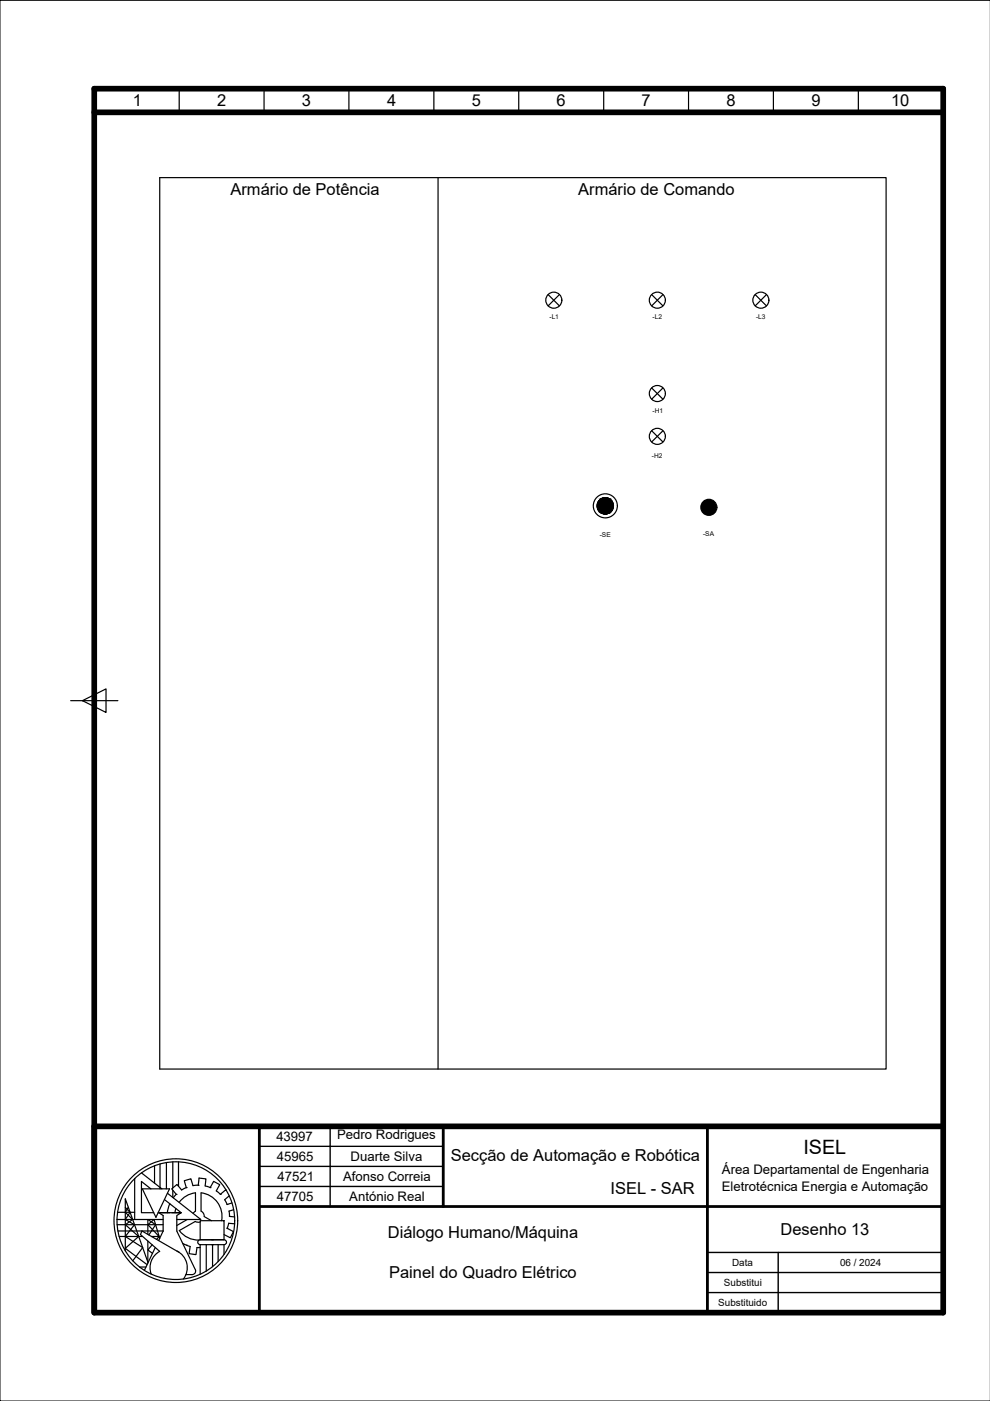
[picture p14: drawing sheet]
<svg xmlns="http://www.w3.org/2000/svg" width="210mm" height="297mm" viewBox="0 0 210 297" stroke-linecap="round" stroke-linejoin="round" font-family="sans-serif">
<defs><g id="words">
<text font-size="4.2" x="170.3" y="244.6">ISEL</text>
<g font-size="3.5">
<text x="28.2" y="22.6">1</text>
<text x="46.1" y="22.6">2</text>
<text x="64" y="22.5">3</text>
<text x="82.1" y="22.5">4</text>
<text x="100" y="22.5">5</text>
<text x="118" y="22.5">6</text>
<text x="136" y="22.5">7</text>
<text x="154" y="22.5">8</text>
<text x="172" y="22.5">9</text>
<text x="188.9" y="22.5">10</text>
<text x="48.9" y="41.4">Armário de Potência</text>
<text x="122.6" y="41.4">Armário de Comando</text>
<text x="95.6" y="246.1">Secção de Automação e Robótica</text>
<text x="129.4" y="253.2">ISEL - SAR</text>
<text x="82.2" y="262.5">Diálogo Humano/Máquina</text>
<text x="165.5" y="261.9">Desenho 13</text>
<text x="82.5" y="270.9">Painel do Quadro Elétrico</text>
</g>
<g font-size="2.8">
<text x="58.6" y="241.9">43997</text>
<text x="71.5" y="241.5">Pedro Rodrigues</text>
<text x="58.7" y="246.2">45965</text>
<text x="58.8" y="250.4">47521</text>
<text x="72.7" y="250.4">Afonso Correia</text>
<text x="74.3" y="246.2">Duarte Silva</text>
<text x="153.1" y="248.9">Área Departamental de Engenharia</text>
<text x="58.7" y="254.6">47705</text>
<text x="74.1" y="254.7">António Real</text>
<text x="153" y="252.5">Eletrotécnica Energia e Automação</text>
</g>
<g font-size="2.1">
<text x="155.2" y="268.4">Data</text>
<text x="178.1" y="268.4">06 / 2024</text>
<text x="153.5" y="272.7">Substitui</text>
<text x="152.3" y="276.9">Substituido</text>
</g>
<g font-size="1.4">
<text x="116.5" y="67.7">-L1</text>
<text x="138.4" y="67.7">-L2</text>
<text x="160.3" y="67.7">-L3</text>
<text x="138.3" y="87.5">-H1</text>
<text x="138.2" y="97">-H2</text>
<text x="127.2" y="113.9">-SE</text>
<text x="149.1" y="113.6">-SA</text>
</g>
</g></defs>
<!-- layer: LEGENDA -->
<path d="M20 18.8h180v259.5h-180zM20 23.8h180M20 238.8h180" fill="none" stroke="#000" stroke-width="1.2"/>
<path d="M15 148.6h10M17.5 148.6l5-2.5v5z" fill="none" stroke="#000" stroke-width=".25"/>
<!-- layer: 0 -->
<g fill="none" stroke="#000" stroke-width=".25">
<path d="M38 18.8v5h18v-5M74 18.8v5M92 18.8v5M110 18.8v5M128 18.8v5M146 18.8v5M164 18.8v5M182 18.8v5M33.9 37.7h154v189h-154zM92.9 37.7v189M116.2 62.4l2.4 2.5M118.6 62.4l-2.4 2.5"/>
<path d="M138.2 62.4l2.4 2.5M140.6 62.4l-2.4 2.5M160.1 62.4l2.4 2.5M162.5 62.4l-2.4 2.5M138.2 82.2l2.4 2.5M138.2 91.3l2.4 2.4M140.6 82.2l-2.4 2.5M140.6 91.3l-2.4 2.4M24.8 258.6h9.8M24.8 259.7h9.8M24.9 257h3.7M26.6 256l1 1-1 1.6 1.9 1.1-1.9 2.5 3.6 2.3-2 2.8"/>
<path d="M27.2 256l-.6 1 1.5 1.6-1.5 1.1 2.8 2.5-2.8 2.5 4.6 3.4M28.6 249.9v8.7M30 248.7l4.3 3.4M30.2 252.1h5.7l-2.8 6zM32 252.1l-2-1.6v6.6h2.6M32.8 247.2v3.7M33.7 257.1l.9 .6v3.3M33.9 246.8v5.3M34.9 254.3l3.5 2.8h-4.9M35.3 246.5v5.6M35.5 253l7.1 5.6h-5.1M36 255.2l-.5 1.9"/>
<path d="M36.4 257.1h2l-.9 .6v3.3l4 8.2-.1 .5-.4 .5h-1.6M36.6 246.3v5.6M36.6 252.3v1.6M37.3 256.2l-.2 .9M37.8 246.3v5.2M38 254.9l.8-.8 1-.7 1.6-.5 .1 3.9-.5 .5M38.5 252.3l-1-1.2-1.1 1 1 1.1-.7 .7M39.5 251.8l-1 .5M39.7 258.6l-2.2 1.2M40.9 251.4l-.4-1.5-1.4 .4 .4 1.5M40.9 251.4l1.1-.1 .2-1.5 1.5 .1-.2 1.5 1.1 .4M42.4 258.8h5.1v4.1h-5.1z"/>
<path d="M42.4 259.1h-.5l-.5-.1-3.4 1.9a5 5 0 0 0 4.2 2M42.6 252.9v3.9M42.6 256.8a1.26 1.26 0 0 1 .7 1.1l1.5 .9M42.6 252.9a5 5 0 0 1 4.4 5.9M44.6 251.8l.7-1.3 1.3 .7-.8 1.3M45.9 252.5l.8 .7M47.6 254.4l.6 1M48 252.4l-.1-.1-1.2 .9M48.5 259.4l1.2 .1M48.5 259.4l-.3 1M48.6 253.5l-1 .9M48.6 257.9l1.1 .1"/>
<path d="M49.2 255l-1.1 .4M49.6 256.5l-1 .3 .1 1.1M25 261h9.6M25.3 262.2h4.9M26.6 265.2v-11l4.7 13.4M29.6 268.6h1.3M31.3 261.7v-3.1l1.7 1.1-1.4 2.1M31.3 263.1v4.7M32.1 262.2h1.6l-2.4-2.5 1.4-1.1 1.2 4M32.3 263.9l-1 1.1 1 .7M32.9 264.5l-2.3 4.8M33.7 262.2l-.5 .6"/>
<path d="M34.6 261l-1 2M37.5 265.2a3.9 3.9 0 0 1 1.4 6M37.9 265.5l-7.8-4.5-.3 .8 4.1 3.5a3.9 3.9 0 0 0-1.8 4.8M38.7 263.6l1.6 .7-.2 1.5 1.5 .2 .2-1.5h.6M42.4 263.9v6.3M42.4 263.9h5.1M42.4 263.9a.52 .52 0 0 1-.5-.5 .52 .52 0 0 1 .5-.5h5.1a.52 .52 0 0 1 .5 .5 .52 .52 0 0 1-.5 .5M43.7 263.9v5.6M45.1 263.9v4.7M46.2 263.9v3.6M47.5 263.9v2.1M48.1 260.4l1.4 .7-.7 1.3-1.3-.6"/>
<circle cx="117.4" cy="63.6" r="1.7"/>
<circle cx="139.4" cy="63.6" r="1.7"/>
<circle cx="161.3" cy="63.6" r="1.7"/>
<circle cx="139.4" cy="92.5" r="1.7"/>
<circle cx="139.4" cy="83.4" r="1.7"/>
<circle cx="128.3" cy="107.2" r="2.55"/>
<circle cx="128.3" cy="107.2" r="1.73"/>
<circle cx="150.3" cy="107.6" r="1.7"/>
<circle cx="150.3" cy="107.6" r="1.49"/>
<circle cx="37.3" cy="258.8" r="12.5"/>
<circle cx="37.3" cy="258.8" r="13.1"/>
</g>
<!-- layer: LEGENDA -->
<path d="M55 238.8v39.5M94 238.8v17M150 238.8v39.5M55 255.8h145" fill="none" stroke="#000" stroke-width=".59"/>
<path d="M70 238.8v17M55 251.6h39M55 247.3h39M55 243h39M150 265.5h50M150 269.8h50M150 274.1h50" fill="none" stroke="#000" stroke-width=".3"/>
<!-- layer: 0 -->
<path d="M210 .1h-210v296.9h210M35.9 255.4h.1M37.4 253.2h.1M39.5 251.8h.1M42 251.3h.1M44.6 251.8h.1M46.7 253.2h.1M48.1 255.4h.1M48.6 257.9h.1M39.5 264h.1M42 264.5h.1M48.1 260.4h.1" fill="none" stroke="#000" stroke-width=".21"/>
<path d="M165 265.5v12.8" fill="none" stroke="#000" stroke-width=".3"/>
<path d="M20 238.8v39.5" fill="none" stroke="#000" stroke-width="1.2"/>
<g fill="#000" stroke="#000" stroke-width=".21">
<path d="M128 108.9h.7zM128.1 105.5h.4zM149.9 109h.7zM150.1 106.1h.3z"/>
<path d="M128 108.9l.5 .1zM128.1 109h.4z"/>
<path d="M128.1 105.5l.6 .1zM128 105.6h.7z"/>
<path d="M128 105.6h.9zM127.8 105.6h1.1z"/>
<path d="M127.8 105.6l1.3 .1zM127.6 105.7h1.5z"/>
<path d="M127.8 108.9h1.1zM127.8 108.9h.9z"/>
<path d="M127.6 105.7l1.6 .1zM127.5 105.8h1.7z"/>
<path d="M127.6 108.8h1.5zM127.6 108.8l1.3 .1z"/>
<path d="M127.5 105.8h1.8zM127.3 105.8h2z"/>
<path d="M127.5 108.8h1.7zM127.5 108.8h1.6z"/>
<path d="M127.3 105.8l2.2 .1zM127.2 105.9h2.3z"/>
<path d="M127.3 108.7h2zM127.3 108.7l1.9 .1z"/>
<path d="M127.2 105.9l2.4 .2zM127.2 105.9l2.4 .2h-2.5z"/>
<path d="M127.2 108.6h2.3zM127.2 108.6l2.1 .1z"/>
<path d="M127.1 106.1l2.6 .1-.1-.1zM127.1 106.1l2.6 .1h-2.7z"/>
<path d="M127.1 108.4l2.4 .2 .1-.2zM127.1 108.4l2.4 .2h-2.3z"/>
<path d="M127 106.2l2.8 .1-.1-.1zM127 106.2l2.8 .1h-2.9z"/>
<path d="M127 108.3l2.6 .1 .1-.1zM127 108.3l2.6 .1h-2.5z"/>
<path d="M126.9 106.3l3 .2-.1-.2zM126.9 106.3l3 .2h-3.1z"/>
<path d="M126.9 108.2l2.8 .1 .1-.1zM126.9 108.2l2.8 .1h-2.7z"/>
<path d="M126.8 106.5l3.1 .1v-.1zM126.8 106.5l3.1 .1h-3.2z"/>
<path d="M126.8 108l3 .2 .1-.2zM126.8 108l3 .2h-2.9z"/>
<path d="M126.7 106.6l3.3 .2-.1-.2zM126.7 106.6l3.3 .2h-3.3z"/>
<path d="M126.7 107.9l3.2 .1v-.1zM126.7 107.9l3.2 .1h-3.1z"/>
<path d="M126.7 106.8l3.3 .1v-.1zM126.7 106.8l3.3 .1h-3.4z"/>
<path d="M126.7 107.7l3.2 .2 .1-.2zM126.7 107.7l3.2 .2h-3.2z"/>
<path d="M126.6 106.9l3.4 .2v-.2zM126.6 106.9l3.4 .2h-3.4z"/>
<path d="M126.6 107.6l3.4 .1v-.1zM126.6 107.6l3.4 .1h-3.3z"/>
<path d="M126.6 107.1l3.5 .2-.1-.2zM126.6 107.1l3.5 .2h-3.5z"/>
<path d="M126.6 107.4l3.4 .2v-.2zM126.6 107.4l3.4 .2h-3.4z"/>
<path d="M126.6 107.3l3.4 .1 .1-.1zM126.6 107.3l3.4 .1h-3.4z"/>
<path d="M149.9 109l.5 .1zM150.1 109.1h.3z"/>
<path d="M150.1 106.1h.5zM149.9 106.1h.7z"/>
<path d="M149.9 106.1l.8 .1zM149.8 106.2h.9z"/>
<path d="M149.8 106.2h1.1zM149.7 106.2h1.2z"/>
<path d="M149.8 109h.9zM149.8 109h.8z"/>
<path d="M149.7 106.2l1.3 .1zM149.5 106.3h1.5z"/>
<path d="M149.7 108.9h1.2zM149.7 108.9l1 .1z"/>
<path d="M149.5 106.3h1.7zM149.4 106.3h1.8z"/>
<path d="M149.5 108.9h1.5zM149.5 108.9h1.4z"/>
<path d="M149.4 106.3l1.8 .1zM149.3 106.4h1.9z"/>
<path d="M149.4 108.8h1.8zM149.4 108.8l1.6 .1z"/>
<path d="M149.3 106.4l2.1 .1zM149.3 106.4l2.1 .1h-2.2z"/>
<path d="M149.3 108.7h1.9zM149.3 108.7l1.9 .1z"/>
<path d="M149.2 106.5l2.2 .1zM149.2 106.5l2.2 .1h-2.3z"/>
<path d="M149.2 108.6h2.2zM149.2 108.6l2 .1z"/>
<path d="M149.1 106.6l2.4 .2-.1-.2zM149.1 106.6l2.4 .2h-2.5z"/>
<path d="M149.1 108.5h2.3zM149.1 108.5l2.3 .1z"/>
<path d="M149 106.8l2.6 .1-.1-.1zM149 106.8l2.6 .1h-2.7z"/>
<path d="M149 108.4l2.4 .1 .1-.1zM149 108.4l2.4 .1h-2.3z"/>
<path d="M148.9 106.9l2.8 .1-.1-.1zM148.9 106.9l2.8 .1h-2.8z"/>
<path d="M148.9 108.3l2.6 .1 .1-.1zM148.9 108.3l2.6 .1h-2.5z"/>
<path d="M148.9 107l2.8 .2v-.2zM148.9 107l2.8 .2h-2.9z"/>
<path d="M148.9 108.1l2.7 .2 .1-.2zM148.9 108.1l2.7 .2h-2.7z"/>
<path d="M148.8 107.2l2.9 .1v-.1zM148.8 107.2l2.9 .1h-2.9z"/>
<path d="M148.8 108l2.9 .1v-.1zM148.8 108l2.9 .1h-2.8z"/>
<path d="M148.8 107.3l3 .1-.1-.1zM148.8 107.3l3 .1h-3z"/>
<path d="M148.8 107.9l2.9 .1v-.1zM148.8 107.9l2.9 .1h-2.9z"/>
<path d="M148.8 107.4l3 .2v-.2zM148.8 107.4l3 .2h-3z"/>
<path d="M148.8 107.6l3 .1v-.1zM148.8 107.6l3 .1h-3z"/>
<path d="M148.8 107.7l2.9 .2 .1-.2zM148.8 107.7l2.9 .2h-2.9z"/>
</g>
<use href="#words"/>
</svg>
